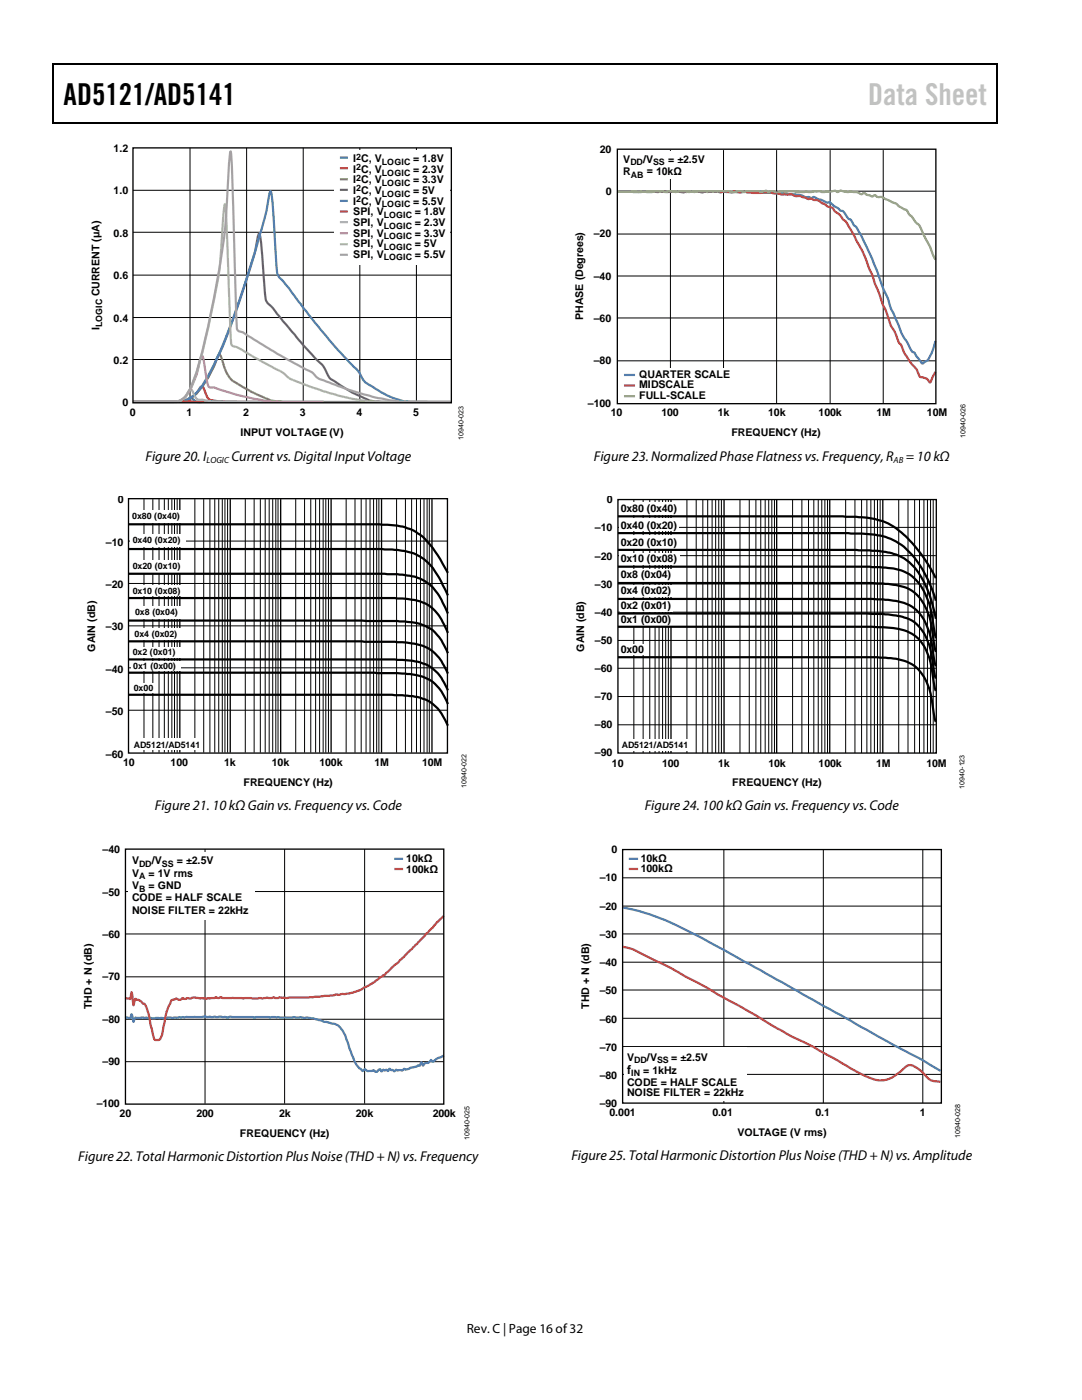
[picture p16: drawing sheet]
<svg xmlns="http://www.w3.org/2000/svg" width="216mm" height="279mm" viewBox="0 0 216 279" stroke-linecap="round" stroke-linejoin="round" font-family="sans-serif">
<defs><g id="words">
<text font-size="6" x="12.7" y="20.9">AD5121/AD5141</text>
<text font-size="6" fill="#c1c1c1" x="173.2" y="20.9">Data Sheet</text>
<g font-size="2.8">
<text x="29" y="91.9">Figure 20. I</text>
<text x="46.2" y="91.9">Currentvs. Digital Input Voltage</text>
<text x="118.5" y="91.9">Figure 23. Normalized Phase Flatness vs. Frequency, R</text>
<text x="180.8" y="91.9">= 10 kΩ</text>
<text x="30.9" y="161.7">Figure 21. 10 kΩ Gain vs. Frequency vs. Code</text>
<text x="128.7" y="161.7">Figure 24. 100 kΩ Gain vs. Frequency vs. Code</text>
<text x="15.6" y="231.8">Figure 22. Total Harmonic Distortion Plus Noise (THD + N) vs. Frequency</text>
<text x="114" y="231.5">Figure 25. Total Harmonic Distortion Plus Noise (THD + N) vs. Amplitude</text>
</g>
<text font-size="2.7" x="93.1" y="266">Rev. C | Page 16 of32</text>
<text font-size="2.5" x="125.1" y="214.2">f</text>
<g font-size="2.1">
<text x="22.7" y="30.3">1.2</text>
<text x="70.5" y="32.4">I</text>
<text x="70.5" y="34.5">I</text>
<text x="72.1" y="32.4">C, V</text>
<text x="72.1" y="34.5">C, V</text>
<text x="82.4" y="32.4">=</text>
<text x="82.4" y="34.5">=</text>
<text x="84.2" y="32.4">1.8V</text>
<text x="84.2" y="34.5">2.3V</text>
<text x="119.7" y="30.5">20</text>
<text x="124.4" y="35">R</text>
<text x="124.4" y="32.5">V</text>
<text x="128.3" y="32.5">/V</text>
<text x="129.1" y="35">= 10kΩ</text>
<text x="133.3" y="32.5">= ±2.5V</text>
<text x="22.7" y="38.8">1.0</text>
<text x="70.5" y="38.7">I</text>
<text x="70.5" y="40.9">I</text>
<text x="70.5" y="36.6">I</text>
<text x="72.1" y="36.6">C, V</text>
<text x="72.1" y="38.7">C, V</text>
<text x="72.1" y="40.9">C, V</text>
<text x="82.4" y="36.6">=</text>
<text x="82.4" y="38.7">=</text>
<text x="82.4" y="40.9">=</text>
<text x="84.2" y="36.6">3.3V</text>
<text x="84.2" y="38.7">5V</text>
<text x="84.2" y="40.9">5.5V</text>
<text x="120.9" y="38.9">0</text>
<text x="22.7" y="47.3">0.8</text>
<text x="70.5" y="43">SPI, V</text>
<text x="70.5" y="45.1">SPI, V</text>
<text x="70.5" y="47.2">SPI, V</text>
<text x="82.8" y="43">= 1.8V</text>
<text x="82.8" y="45.1">= 2.3V</text>
<text x="82.8" y="47.2">= 3.3V</text>
<text x="118.5" y="47.4">–20</text>
<text x="70.5" y="51.4">SPI, V</text>
<text x="70.5" y="49.3">SPI, V</text>
<text x="82.8" y="49.3">= 5V</text>
<text x="82.8" y="51.4">= 5.5V</text>
<text x="19.8" y="59.1" transform="rotate(-90 19.8 59.1)">CURRENT (µA)</text>
<text x="22.7" y="55.7">0.6</text>
<text x="118.5" y="55.8">–40</text>
<text x="19.8" y="65.9" transform="rotate(-90 19.8 65.9)">I</text>
<text x="22.7" y="64.2">0.4</text>
<text x="116.4" y="63.9" transform="rotate(-90 116.4 63.9)">PHASE (Degrees)</text>
<text x="118.5" y="64.3">–60</text>
<text x="22.7" y="72.7">0.2</text>
<text x="118.5" y="72.7">–80</text>
<text x="127.5" y="77.5">MIDSCALE</text>
<text x="127.5" y="75.4">QUARTER SCALE</text>
<text x="24.4" y="81.1">0</text>
<text x="25.9" y="83">0</text>
<text x="37.2" y="83">1</text>
<text x="48.5" y="83">2</text>
<text x="59.8" y="83">3</text>
<text x="71.1" y="83">4</text>
<text x="82.4" y="83">5</text>
<text x="117.3" y="81.2">–100</text>
<text x="121.9" y="83">10</text>
<text x="127.5" y="79.6">FULL-SCALE</text>
<text x="132" y="83">100</text>
<text x="143.2" y="83">1k</text>
<text x="153.3" y="83">10k</text>
<text x="163.3" y="83">100k</text>
<text x="174.9" y="83">1M</text>
<text x="185" y="83">10M</text>
<text x="48" y="86.9">INPUT VOLTAGE (V)</text>
<text x="145.9" y="87">FREQUENCY (Hz)</text>
<text x="23.5" y="100.4">0</text>
<text x="121.1" y="100.5">0</text>
<text x="118.7" y="106.1">–10</text>
<text x="123.9" y="102.1">0x80</text>
<text x="123.9" y="105.5">0x40</text>
<text x="129.1" y="102.1">(</text>
<text x="129.1" y="105.5">(</text>
<text x="129.8" y="102.1">0x40</text>
<text x="129.8" y="105.5">0x20</text>
<text x="134.4" y="102.1">)</text>
<text x="134.4" y="105.5">)</text>
<text x="21.1" y="108.9">–10</text>
<text x="118.7" y="111.7">–20</text>
<text x="123.9" y="108.9">0x20</text>
<text x="123.9" y="112.1">0x10</text>
<text x="129.1" y="108.9">(</text>
<text x="129.1" y="112.1">(</text>
<text x="129.8" y="108.9">0x10</text>
<text x="129.8" y="112.1">0x08</text>
<text x="134.4" y="108.9">)</text>
<text x="134.4" y="112.1">)</text>
<text x="21.1" y="117.3">–20</text>
<text x="118.7" y="117.3">–30</text>
<text x="123.9" y="115.3">0x8 (</text>
<text x="123.9" y="118.6">0x4 (</text>
<text x="128.6" y="115.3">0x04</text>
<text x="128.6" y="118.6">0x02</text>
<text x="133.2" y="115.3">)</text>
<text x="133.2" y="118.6">)</text>
<text x="21.1" y="125.8">–30</text>
<text x="118.7" y="122.9">–40</text>
<text x="123.9" y="121.5">0x2 (</text>
<text x="123.9" y="124.4">0x1 (</text>
<text x="128.6" y="121.5">0x01</text>
<text x="128.6" y="124.4">0x00</text>
<text x="133.2" y="121.5">)</text>
<text x="133.2" y="124.4">)</text>
<text x="19" y="130" transform="rotate(-90 19 130)">GAIN (dB)</text>
<text x="116.6" y="130.1" transform="rotate(-90 116.6 130.1)">GAIN (dB)</text>
<text x="118.7" y="128.5">–50</text>
<text x="123.9" y="130.3">0x00</text>
<text x="21.1" y="134.3">–40</text>
<text x="118.7" y="134.1">–60</text>
<text x="21.1" y="142.7">–50</text>
<text x="118.7" y="139.7">–70</text>
<text x="118.7" y="145.4">–80</text>
<text x="21.1" y="151.2">–60</text>
<text x="24.5" y="153">10</text>
<text x="34" y="153">100</text>
<text x="44.7" y="153">1k</text>
<text x="54.2" y="153">10k</text>
<text x="63.7" y="153">100k</text>
<text x="74.7" y="153">1M</text>
<text x="84.2" y="153">10M</text>
<text x="118.7" y="151">–90</text>
<text x="122.1" y="153">10</text>
<text x="132.1" y="153">100</text>
<text x="143.3" y="153">1k</text>
<text x="153.3" y="153">10k</text>
<text x="163.3" y="153">100k</text>
<text x="174.8" y="153">1M</text>
<text x="184.8" y="153">10M</text>
<text x="48.6" y="156.9">FREQUENCY (Hz)</text>
<text x="146.1" y="157">FREQUENCY (Hz)</text>
<text x="20.5" y="170.3">–40</text>
<text x="26.4" y="172.5">V</text>
<text x="30.3" y="172.5">/V</text>
<text x="35.3" y="172.5">= ±2.5</text>
<text x="41.2" y="172.5">V</text>
<text x="81.1" y="172">10kΩ</text>
<text x="122" y="170.3">0</text>
<text x="127.9" y="172">10kΩ</text>
<text x="20.5" y="178.7">–50</text>
<text x="26.4" y="179.9">CODE = HALF</text>
<text x="26.4" y="177.4">V</text>
<text x="26.4" y="174.9">V</text>
<text x="29.7" y="177.4">= GND</text>
<text x="29.7" y="174.9">= 1V rms</text>
<text x="41.2" y="179.9">SCALE</text>
<text x="81.1" y="174.2">100kΩ</text>
<text x="119.7" y="175.9">–10</text>
<text x="127.9" y="174.1">100kΩ</text>
<text x="26.4" y="182.4">NOISE FILTER</text>
<text x="41.7" y="182.4">= 22kHz</text>
<text x="119.7" y="181.5">–20</text>
<text x="20.5" y="187.2">–60</text>
<text x="119.7" y="187.2">–30</text>
<text x="20.5" y="195.6">–70</text>
<text x="119.7" y="192.8">–40</text>
<text x="18.3" y="201.4" transform="rotate(-90 18.3 201.4)">THD + N (dB)</text>
<text x="117.6" y="201.4" transform="rotate(-90 117.6 201.4)">THD + N (dB)</text>
<text x="119.7" y="198.5">–50</text>
<text x="20.5" y="204.1">–80</text>
<text x="119.7" y="209.7">–70</text>
<text x="119.7" y="204.1">–60</text>
<text x="20.5" y="212.5">–90</text>
<text x="119.7" y="215.4">–80</text>
<text x="125.1" y="211.7">V</text>
<text x="128.3" y="214.2">= 1kHz</text>
<text x="129.1" y="211.7">/V</text>
<text x="133.9" y="211.7">= ±2.5V</text>
<text x="19.3" y="221">–100</text>
<text x="119.7" y="221">–90</text>
<text x="125.1" y="218.8">NOISE FILTER = 22</text>
<text x="125.1" y="216.7">CODE = HALF SCALE</text>
<text x="144.7" y="218.8">kHz</text>
<text x="23.9" y="222.9">20</text>
<text x="39.2" y="222.9">200</text>
<text x="47.9" y="226.9">FREQUENCY (Hz)</text>
<text x="55.7" y="222.9">2k</text>
<text x="71" y="222.9">20k</text>
<text x="86.3" y="222.9">200k</text>
<text x="121.6" y="222.8">0.001</text>
<text x="142.2" y="222.8">0.01</text>
<text x="147.1" y="226.8">VOLTAGE (V rms)</text>
<text x="162.7" y="222.8">0.1</text>
<text x="183.5" y="222.8">1</text>
</g>
<g font-size="1.8">
<text x="71.1" y="31.8">2</text>
<text x="71.1" y="34">2</text>
<text x="76.2" y="32.9">LOGIC</text>
<text x="76.2" y="35">LOGIC</text>
<text x="125.8" y="33">DD</text>
<text x="125.9" y="35.5">AB</text>
<text x="130.3" y="33">SS</text>
<text x="71.1" y="38.2">2</text>
<text x="71.1" y="40.3">2</text>
<text x="71.1" y="36.1">2</text>
<text x="76.2" y="37.1">LOGIC</text>
<text x="76.2" y="39.3">LOGIC</text>
<text x="76.2" y="41.4">LOGIC</text>
<text x="76.6" y="43.5">LOGIC</text>
<text x="76.6" y="45.6">LOGIC</text>
<text x="76.6" y="47.7">LOGIC</text>
<text x="76.6" y="52">LOGIC</text>
<text x="76.6" y="49.9">LOGIC</text>
<text x="20.4" y="65.3" transform="rotate(-90 20.4 65.3)">LOGIC</text>
<text x="41.2" y="92.5">LOGIC</text>
<text x="178.3" y="92.5">AB</text>
<text x="26.4" y="103.7">0x80</text>
<text x="30.8" y="103.7">(0x40</text>
<text x="35.3" y="103.7">)</text>
<text x="26.5" y="108.4">0x40</text>
<text x="26.5" y="113.6">0x20</text>
<text x="30.9" y="108.4">(0x20</text>
<text x="30.9" y="113.6">(0x10</text>
<text x="35.4" y="108.4">)</text>
<text x="35.4" y="113.6">)</text>
<text x="26.5" y="118.6">0x10</text>
<text x="30.9" y="118.6">(0x08</text>
<text x="35.4" y="118.6">)</text>
<text x="27" y="122.8">0x8 (</text>
<text x="31" y="122.8">0x04</text>
<text x="34.9" y="122.8">)</text>
<text x="26.5" y="130.8">0x2 (</text>
<text x="26.8" y="127.1">0x4 (</text>
<text x="30.5" y="130.8">0x01</text>
<text x="30.9" y="127.1">0x02</text>
<text x="34.4" y="130.8">)</text>
<text x="34.8" y="127.1">)</text>
<text x="26.6" y="133.5">0x1 (</text>
<text x="26.7" y="137.9">0x00</text>
<text x="30.6" y="133.5">0x00</text>
<text x="34.5" y="133.5">)</text>
<text x="26.7" y="149.2">AD</text>
<text x="29.2" y="149.2">5121/</text>
<text x="33.6" y="149.2">AD</text>
<text x="36.1" y="149.2">514</text>
<text x="39" y="149.2">1</text>
<text x="124.1" y="149.4">AD</text>
<text x="126.6" y="149.4">51</text>
<text x="128.5" y="149.4">21/</text>
<text x="131" y="149.4">AD</text>
<text x="133.5" y="149.4">5141</text>
<text x="27.8" y="173">DD</text>
<text x="32.3" y="173">SS</text>
<text x="27.8" y="177.9">B</text>
<text x="27.8" y="175.5">A</text>
<text x="126" y="214.8">IN</text>
<text x="126.5" y="212.2">DD</text>
<text x="131.1" y="212.2">SS</text>
</g>
<g font-size="1.4">
<text x="92.5" y="87.9" transform="rotate(-90 92.5 87.9)">10940-023</text>
<text x="192.6" y="87.4" transform="rotate(-90 192.6 87.4)">10940-026</text>
<text x="93.1" y="157.3" transform="rotate(-90 93.1 157.3)">10940-022</text>
<text x="192.5" y="157.4" transform="rotate(-90 192.5 157.4)">10940-123</text>
<text x="93.7" y="227.4" transform="rotate(-90 93.7 227.4)">10940-025</text>
<text x="191.6" y="227.2" transform="rotate(-90 191.6 227.2)">10940-028</text>
</g>
</g></defs>
<path d="M10.5 12.7h.3v1h-.3zM10.5 12.7h.3v.3h-.3zM133.3 12.7h.3v.3h-.3zM198.8 12.7h.2v1h-.2zM198.8 12.7h.2v.3h-.2zM10.5 24.4h.3v.2h-.3zM133.1 24.4h.2v.2h-.2zM198.8 24.4h.2v.2h-.2z" fill="#000"/>
<path d="M10.7 13.7v10.7M10.8 12.8h122.5M133.6 12.8h65.2M198.9 13.7v10.7M10.8 24.5h188" fill="none" stroke="#000" stroke-width=".25"/>
<path d="M26.5 38h63.6M37.9 29.5v50.9M49.2 29.5v50.9M60.5 29.5v50.9M71.8 29.5v50.9M83.1 29.5v50.9M26.5 54.9h63.6M26.5 46.4h63.6M26.5 71.7h63.6M26.5 63.4h63.6" fill="none" stroke="#000" stroke-width=".2"/>
<path d="M26.5 80.2h63.4" fill="none" stroke="#868686" stroke-width=".44"/>
<path d="M26.5 80.2h9.2l1.5-.4a.93 .93 0 0 1 1.4 0 1.77 1.77 0 0 0 1.8 .4h6.9" fill="none" stroke="#416fa6" stroke-width=".44"/>
<path d="M26.5 80.2h8.1a5.5 5.5 0 0 0 4.9-2 1.43 1.43 0 0 1 .9-1.1l.7 1.6a1.89 1.89 0 0 0 2.1 1.3l1.8 .2h8" fill="none" stroke="#a8423f" stroke-width=".44"/>
<path d="M26.5 80.2h8.1a5.8 5.8 0 0 0 5.5-2.7 25.3 25.3 0 0 0 3.5-6.7h.2l.2 .2a14.6 14.6 0 0 0 1.9 4.5l.8 .7 4 2.2a13.1 13.1 0 0 0 4.9 1.7l9 .1" fill="none" stroke="#86a44a" stroke-width=".44"/>
<path d="M26.5 80.2h8.1a5.7 5.7 0 0 0 5.5-2.9 44.7 44.7 0 0 0 4.3-8.1l2.7-7.1 1.5-4.5a76.2 76.2 0 0 0 3-10.9l.1-.1a56.5 56.5 0 0 1 1 10l.1 1.2a3.9 3.9 0 0 0 .7 2.8l.9 .8 5.1 6.3 3.3 3.7a8.3 8.3 0 0 1 2.9 4l2.3 1.5a28.1 28.1 0 0 0 6.1 3.1l1.9 .2h9.3" fill="none" stroke="#6e548d" stroke-width=".44"/>
<path d="M26.5 80.2h8.1a6 6 0 0 0 5.5-2.9 77.7 77.7 0 0 0 7.7-17.6l3.3-10.1a89.1 89.1 0 0 0 2.8-11.4h.1a133.6 133.6 0 0 1 1.1 14.2l.1 1.2a2.79 2.79 0 0 0 1.2 2.5l7.5 9.5 3.2 3.9 2.9 3.1a8.5 8.5 0 0 1 2.6 3.4l1.5 1a16.5 16.5 0 0 0 7.1 3.1l8.7 .1" fill="none" stroke="#3d96ae" stroke-width=".44"/>
<path d="M26.5 80.2h8.1l1.1-.2a106.6 106.6 0 0 0 11.6 .2" fill="none" stroke="#da8137" stroke-width=".44"/>
<path d="M26.5 80.2h8.1a3.1 3.1 0 0 0 3-2.1l.5-.4 .4 .6a1.98 1.98 0 0 0 1.3 1.5l1.1 .1a68.1 68.1 0 0 0 11 .3h1.1" fill="none" stroke="#8ea5cb" stroke-width=".44"/>
<path d="M26.5 80.2h8.1a3.5 3.5 0 0 0 3.2-2.2l.6-1.3a18.8 18.8 0 0 0 1.6-5.3l.2-.3 .2-.1 .7 3.7a5.6 5.6 0 0 0 .7 2.6h.9l4.6 1.5 5.2 1.1a67.6 67.6 0 0 0 10.9 .3h1.2" fill="none" stroke="#ce8e8d" stroke-width=".44"/>
<path d="M26.5 80.2h8.1a3.4 3.4 0 0 0 3.2-2.4 81.2 81.2 0 0 0 4.7-17.1l.6-2.8a58.6 58.6 0 0 0 1.3-12l.2-3.7 .3-1.5 .3 3.4 .9 24.5a1.09 1.09 0 0 0 1.2 .7l6 3.4a17.5 17.5 0 0 1 4.6 2.9l3.8 1.5 4 1.3 6.1 1.4a63.8 63.8 0 0 0 10.1 .4h3.4" fill="none" stroke="#b5ca92" stroke-width=".44"/>
<path d="M26.5 80.2h8.1a3.5 3.5 0 0 0 3.2-2.4 72.3 72.3 0 0 0 4-14l1-5a130.4 130.4 0 0 0 2.7-23.7l.2-2.7a3.7 3.7 0 0 1 .3-2.1l.4 5.5 .9 29.8a1.14 1.14 0 0 0 1.1 .7l6.9 4.3 5.5 3a5.6 5.6 0 0 1 2.6 1.8l6.6 2.5 4.6 1.4 2.9 .5a66 66 0 0 0 10.1 .4h2.3" fill="none" stroke="#a597b9" stroke-width=".44"/>
<path d="M26.5 29.5h63.6v50.9h-63.6z" fill="none" stroke="#000" stroke-width=".26"/>
<path d="M66.6 29.9h23.1v22.9h-23.1z" fill="#fff"/>
<path d="M67.8 31.5h1.6" fill="none" stroke="#416fa6" stroke-width=".44"/>
<path d="M67.8 33.6h1.6" fill="none" stroke="#a8423f" stroke-width=".44"/>
<path d="M67.8 35.8h1.6" fill="none" stroke="#86a44a" stroke-width=".44"/>
<path d="M67.8 37.9h1.6" fill="none" stroke="#6e548d" stroke-width=".44"/>
<path d="M67.8 40.1h1.6" fill="none" stroke="#3d96ae" stroke-width=".44"/>
<path d="M67.8 42.2h1.6" fill="none" stroke="#da8137" stroke-width=".44"/>
<path d="M67.8 44.3h1.6" fill="none" stroke="#8ea5cb" stroke-width=".44"/>
<path d="M67.8 46.5h1.6" fill="none" stroke="#ce8e8d" stroke-width=".44"/>
<path d="M67.8 48.7h1.6" fill="none" stroke="#b5ca92" stroke-width=".44"/>
<path d="M67.8 50.9h1.6" fill="none" stroke="#a597b9" stroke-width=".44"/>
<g fill="none" stroke="#000" stroke-width=".2">
<path d="M28.7 99.6v50.6M30.5 99.6v50.6M31.7 99.6v50.6M32.8 99.6v50.6M33.6 99.6v50.6M34.3 99.6v50.6M34.8 99.6v50.6M35.4 99.6v50.6M38.9 99.6v50.6M40.6 99.6v50.6M41.9 99.6v50.6M42.9 99.6v50.6"/>
<path d="M43.6 99.6v50.6M44.4 99.6v50.6M44.9 99.6v50.6M45.4 99.6v50.6M48.9 99.6v50.6M50.7 99.6v50.6M51.9 99.6v50.6M52.9 99.6v50.6M53.7 99.6v50.6M54.4 99.6v50.6M55 99.6v50.6M55.5 99.6v50.6"/>
<path d="M59 99.6v50.6M60.8 99.6v50.6M62 99.6v50.6M63 99.6v50.6M63.8 99.6v50.6M64.5 99.6v50.6M65 99.6v50.6M65.5 99.6v50.6M69.1 99.6v50.6M70.8 99.6v50.6M72.1 99.6v50.6M73 99.6v50.6"/>
<path d="M73.8 99.6v50.6M74.5 99.6v50.6M75.2 99.6v50.6M75.6 99.6v50.6M79.1 99.6v50.6M80.9 99.6v50.6M82.1 99.6v50.6M83.1 99.6v50.6M83.9 99.6v50.6M84.6 99.6v50.6M85.2 99.6v50.6M85.7 99.6v50.6"/>
<path d="M25.6 108h63.6M25.6 116.4h63.6M25.6 124.9h63.6M25.6 133.3h63.6M25.6 141.7h63.6"/>
</g>
<path d="M35.9 99.6v50.6M45.9 99.6v50.6M56 99.6v50.6M66.1 99.6v50.6M76.1 99.6v50.6M86.2 99.6v50.6" fill="none" stroke="#000" stroke-width=".26"/>
<path d="M25.6 109.6h42.6a79.5 79.5 0 0 1 12.8 .4l1.3 .4a10.1 10.1 0 0 1 5.5 5.1l1.6 3.3M25.6 119.4h44.6a80.9 80.9 0 0 1 11.3 .2 7.8 7.8 0 0 1 7.2 5.3l.7 1.4M25.6 131.6h44.6a74.9 74.9 0 0 1 13.3 .5 7.8 7.8 0 0 1 5.4 4.8l.5 .9M25.6 128l46.9 .1a57.5 57.5 0 0 1 10.8 .5l1 .3a8.2 8.2 0 0 1 4.6 4.6l.5 .9M25.6 123.8l48.6 .1a36.8 36.8 0 0 1 9.3 .5 7.4 7.4 0 0 1 5.2 4.6l.7 1.4M25.6 138.7h44.6a74.9 74.9 0 0 1 13.3 .5 7.8 7.8 0 0 1 5.4 4.7l.5 .9M25.6 134.2l49.6 .1a27.3 27.3 0 0 1 9.4 .9 7.9 7.9 0 0 1 4.6 4.8l.2 .5" fill="none" stroke="#000" stroke-width=".44"/>
<g fill="#fff">
<path d="M26.2 147.4h13.8v2.4h-13.8z"/>
<path d="M26.4 101.8h10.5v2.6h-10.5z"/>
<path d="M26 106.6h11.1v2.5h-11.1z"/>
<path d="M26 111.8h11.1v2.5h-11.1z"/>
<path d="M26 116.8h11.1v2.1h-11.1z"/>
<path d="M26.5 120.9h9.9v2.6h-9.9z"/>
<path d="M26.4 125.4h10v2.3h-10z"/>
<path d="M26 129.2h10.6v2.1h-10.6z"/>
<path d="M26.1 132h10v1.9h-10z"/>
<path d="M26.3 136.4h4.6v1.8h-4.6z"/>
</g>
<path d="M25.6 114.5h44.6a83.4 83.4 0 0 1 11.3 .4 8.6 8.6 0 0 1 7 5.7l.9 1.8M25.6 104.6h41.5a93.5 93.5 0 0 1 11.7 .3 9.6 9.6 0 0 1 7.3 4.2l1.5 2 1.8 3.2" fill="none" stroke="#000" stroke-width=".44"/>
<path d="M25.6 99.5h63.7v50.8h-63.7zM25 169.5h63.5v50.8h-63.5z" fill="none" stroke="#000" stroke-width=".26"/>
<path d="M25 177.9h63.5M40.9 169.5v50.8M56.8 169.5v50.8M72.8 169.5v50.8M25 194.9h63.5M25 186.4h63.5M25 211.9h63.5M25 203.4h63.5" fill="none" stroke="#000" stroke-width=".2"/>
<path d="M78.7 171.4h1.7M25 203.2h1l.2-.7a1.25 1.25 0 0 1 .4 1.1v.3l.5-.8 5.5 .1 .4-.1 2.2 .1 .6-.2 1 .1 .5-.2h4.6l.4 .1 .6-.1 .4 .1 .8-.1 1.2 .2 .6-.2 4.8 .2 9.3-.1 .9 .2a8.7 8.7 0 0 1 3.7 .7l1.4 .3a3.6 3.6 0 0 1 3.1 3l.7 2.1a11 11 0 0 0 1.8 3.8l.7 .6 .5-.3a1.32 1.32 0 0 0 1.7 .2l.4 .3h.3l.6-.5 .3 .4 .5-.3a.3 .3 0 0 0 .5 0l.3 .2 .3-.4 .4 .3h.3l.3 .2 .3-.3 .3 .1h1l.3-.3a1.2 1.2 0 0 0 1.2-.2l1.4-.2 .2-.3 .4 .1 .3-.7 .3 .7a.96 .96 0 0 1 1.1-.6l.5-.6 .3 .4 .8-.6 1.4-.7" fill="none" stroke="#4a7ebb" stroke-width=".44"/>
<path d="M78.7 173.4h1.7M88.5 182.8l-6.3 6.6-5.4 5.1-.3 .1-2.2 1.7-1.6 .8a7.7 7.7 0 0 1-4.3 1.3l-.8 .2-.7-.1-.3 .2-5 .4-4.5 .1-1.1-.2a1.56 1.56 0 0 1-1.4 0l-.4 .2-.9-.1-1 .2-7.9-.1-.3-.2-.4 .2-.6-.2-.2 .2h-1.4a.36 .36 0 0 1-.6 0l-1 .1-1.1-.2-.9 .2-.5-.1-.3 .2-.7-.2a.78 .78 0 0 1-1.2 .1l-.2 .1a1.14 1.14 0 0 0-1.2 1.1 21.1 21.1 0 0 0-1.4 6l-.2 .3a.81 .81 0 0 1-.8 .8 .81 .81 0 0 1-.8-.9l-1.2-5.3a1.36 1.36 0 0 0-1-1.2l-.3-.4-1.1-.4-.4 1.2-.3-2.6-.3 1.4-1-.2" fill="none" stroke="#be4b48" stroke-width=".44"/>
<path d="M25.7 170.1h25.1v13.4h-25.1z" fill="#fff"/>
<path d="M123.2 38.2h63.5M133.8 30v50.6M144.4 30v50.6M155 30v50.6M165.6 30v50.6M176.2 30v50.6M123.2 46.7h63.5M123.2 55.1h63.5M123.2 63.5h63.5M123.2 72h63.5" fill="none" stroke="#000" stroke-width=".2"/>
<path d="M123.2 38.3l12.2-.1 1 .2 .6-.2h2.6l.5 .2 .6-.2h1.9l1.2 .2 .7-.2 1.5 .2 1.5-.2h1.1l.5 .2 .6-.2 .5 .2 .5-.2 .6 .2 .5-.2a3.3 3.3 0 0 0 2.1 .2l1.2 .2 1.5-.1 .5 .3 2.5 .1 1.2 .5 .7-.1a.52 .52 0 0 0 .9 0l2.6 1.1a1.27 1.27 0 0 1 1.4 .7l.9 .5a.81 .81 0 0 0 .9 .5l.2 .2a3.9 3.9 0 0 0 1.5 1.8l.4 .8 .6 .4 .9 1.6 2.1 4.4 2.2 6.1 1.1 2.3 .5 1.8 1.5 3.1 .7 1.9 1.4 2.4a2.12 2.12 0 0 0 1.2 1.5l1.5 2.1 .5-.3a2.96 2.96 0 0 0 1.5-2l.7-2.2" fill="none" stroke="#4a7ebb" stroke-width=".44"/>
<path d="M123.2 38.2l22.8 .1a1.46 1.46 0 0 1 1.4 .1 5.5 5.5 0 0 1 2.8 .1h1.1a13.2 13.2 0 0 1 4.7 .4 5.8 5.8 0 0 1 3 .2h.7l1.4 .6h.7l.6 .2a2.15 2.15 0 0 1 1.7 .7l.4 .1a2.62 2.62 0 0 0 1.6 .8l.7 .8a4 4 0 0 1 1.6 1.6l.5 .4 2.1 3.9a24.9 24.9 0 0 1 2.6 5.8l.4 .8 2.1 6 1 2.1a12 12 0 0 0 1.7 3.9l.5 1.5 .4 .4a16.3 16.3 0 0 0 3.2 5.1l.3 .7a1.39 1.39 0 0 0 1.5 1l.8 .8a.68 .68 0 0 0 .5-.8l.7-1.3" fill="none" stroke="#be4b48" stroke-width=".44"/>
<path d="M123.2 38.2l4.2 .1 4.8-.1 .5 .1 1.1-.1h11.6l1.1 .1 1.2-.1a1.62 1.62 0 0 0 1.4 0 6.7 6.7 0 0 1 2.9 .1 1.31 1.31 0 0 1 1.4 0 1.72 1.72 0 0 1 1.6 .1l1-.2h2.3l1.4 .1h2.1l1.6-.1 .6 .1 1.7-.1a1.38 1.38 0 0 1 1.4 .1 2.26 2.26 0 0 1 2 0h.9a2.9 2.9 0 0 1 1.9 .5l.5-.3 .6 .4 .7 .2a.58 .58 0 0 0 .9-.2 1.46 1.46 0 0 0 1.4 .4l2.8 1.3 .5 .6 .9 .5a1.42 1.42 0 0 1 1.2 1.1l.6 .5 .6 .9a3.5 3.5 0 0 1 1.5 2.3l1.5 2.8 1.1 2.5" fill="none" stroke="#98b954" stroke-width=".44"/>
<path d="M123.2 29.8h63.5v50.8h-63.5z" fill="none" stroke="#000" stroke-width=".26"/>
<g fill="#fff">
<path d="M123.8 73.4h23.3v7h-23.3z"/>
<path d="M123.6 30.1h19.1v5.6h-19.1z"/>
</g>
<path d="M124.5 74.8h2.2" fill="none" stroke="#4a7ebb" stroke-width=".44"/>
<path d="M124.5 76.9h2.2" fill="none" stroke="#be4b48" stroke-width=".44"/>
<path d="M124.5 79.1h2.2" fill="none" stroke="#98b954" stroke-width=".44"/>
<g fill="none" stroke="#000" stroke-width=".2">
<path d="M126.5 99.7v50.6M128.3 99.7v50.6M129.7 99.7v50.6M130.7 99.7v50.6M131.5 99.7v50.6M132.2 99.7v50.6M132.8 99.7v50.6M133.4 99.7v50.6M137.1 99.7v50.6M138.9 99.7v50.6M140.2 99.7v50.6M141.2 99.7v50.6"/>
<path d="M142.1 99.7v50.6M142.8 99.7v50.6M143.4 99.7v50.6M143.9 99.7v50.6M147.7 99.7v50.6M149.5 99.7v50.6M150.8 99.7v50.6M151.8 99.7v50.6M152.7 99.7v50.6M153.4 99.7v50.6M154 99.7v50.6M154.5 99.7v50.6"/>
<path d="M158.2 99.7v50.6M160 99.7v50.6M161.3 99.7v50.6M162.4 99.7v50.6M163.3 99.7v50.6M164 99.7v50.6M164.6 99.7v50.6M165.1 99.7v50.6M168.7 99.7v50.6M170.6 99.7v50.6M171.9 99.7v50.6M173 99.7v50.6"/>
<path d="M173.8 99.7v50.6M174.5 99.7v50.6M175.1 99.7v50.6M175.6 99.7v50.6M179.3 99.7v50.6M181.2 99.7v50.6M182.5 99.7v50.6M183.5 99.7v50.6M184.4 99.7v50.6M185.1 99.7v50.6M185.7 99.7v50.6M186.2 99.7v50.6"/>
<path d="M123.3 116.5h63.4M123.3 110.9h63.4M123.3 105.3h63.4M123.3 139h63.4M123.3 133.4h63.4M123.3 127.8h63.4M123.3 122.2h63.4M123.3 144.6h63.4"/>
</g>
<path d="M133.9 99.7v50.6M144.5 99.7v50.6M155 99.7v50.6M165.6 99.7v50.6M176.2 99.7v50.6" fill="none" stroke="#000" stroke-width=".26"/>
<g fill="#fff">
<path d="M123.8 100.2h11.7v2.5h-11.7z"/>
<path d="M123.6 103.5h11.9v2.5h-11.9z"/>
<path d="M123.8 106.9h11.8v2.8h-11.8z"/>
<path d="M123.6 110.3h12v2.4h-12z"/>
<path d="M123.8 113.5h10.7v2.5h-10.7z"/>
<path d="M123.8 116.8h10.9v2.4h-10.9z"/>
<path d="M123.8 119.8h10.5v2.2h-10.5z"/>
<path d="M123.8 122.7h10.6v2.2h-10.6z"/>
<path d="M123.6 128.6h5.3v2.1h-5.3z"/>
</g>
<path d="M123.3 119.5h42.3a87.5 87.5 0 0 1 13.2 .4l1.6 .4a7.8 7.8 0 0 1 4.9 5.6l.4 1.2 .8 5 .2 .8M123.3 116.4h42.3a87.5 87.5 0 0 1 13.2 .4l1.6 .3a7.8 7.8 0 0 1 4.8 5.1 42.8 42.8 0 0 1 1.4 7.5l.1 .4M123.3 113.1h42.3a86.2 86.2 0 0 1 12.7 .3 7.8 7.8 0 0 1 4.2 2.1 14.6 14.6 0 0 1 3.7 9l.5 2.9M123.3 109.7h47.6l4.2 .2 2.9 .5a8.9 8.9 0 0 1 4.9 3.4 23 23 0 0 1 3.8 9.7M123.3 106.4h45.4l4.5 .2a11.9 11.9 0 0 1 7.2 2.5l1 1.1a23.2 23.2 0 0 1 5.3 9.7M123.3 103h44.6l5.1 .3 3.2 .7a16.7 16.7 0 0 1 6.3 5l2.3 3.1 1.9 3.3M123.3 131.2h51.8l3.4 .2 1.9 .5a7.8 7.8 0 0 1 5.1 5.8l1 5.5 .2 .8M123.3 125.1h42.3a93.4 93.4 0 0 1 13.7 .4l1.1 .3a7.3 7.3 0 0 1 4.9 5.2l.5 1.9 .7 4.2 .2 .8M123.3 122.4h49.7l4.5 .3a9.1 9.1 0 0 1 5.5 2 11.7 11.7 0 0 1 3.1 7.3l.6 3.4" fill="none" stroke="#000" stroke-width=".44"/>
<path d="M123.3 99.7h63.5v50.6h-63.5z" fill="none" stroke="#000" stroke-width=".26"/>
<path d="M123.6 147.6h14.2v2.3h-14.2z" fill="#fff"/>
<path d="M124.2 175.2h63.6M144.4 169.5v50.6M164.3 169.5v50.6M184.1 169.5v50.6M124.2 197.6h63.6M124.2 192h63.6M124.2 186.4h63.6M124.2 180.8h63.6M124.2 214.4h63.6M124.2 208.9h63.6M124.2 203.2h63.6" fill="none" stroke="#000" stroke-width=".2"/>
<path d="M125.5 171.4h1.8M124.2 181.1l3.5 .8 3 1a70.7 70.7 0 0 1 9.7 4.5l11.4 6.2 23.2 13.1 8.5 4.5 4.2 2.5" fill="none" stroke="#4a7ebb" stroke-width=".44"/>
<path d="M125.5 173.4h1.8M124.2 188.9a10 10 0 0 1 4.4 1.7l5.5 2.7 13.4 7.5 10.2 5.9 4.6 2.3 4.7 2.6a33 33 0 0 0 8 4 5.7 5.7 0 0 0 5-2 1.87 1.87 0 0 1 3.1-.4l1.1 1a3.5 3.5 0 0 0 3.5 1.7" fill="none" stroke="#be4b48" stroke-width=".44"/>
<path d="M124.6 209h24.5v10.6h-24.5z" fill="#fff"/>
<path d="M124.2 169.5h63.6v50.6h-63.6z" fill="none" stroke="#000" stroke-width=".26"/>
<use href="#words"/>
</svg>
